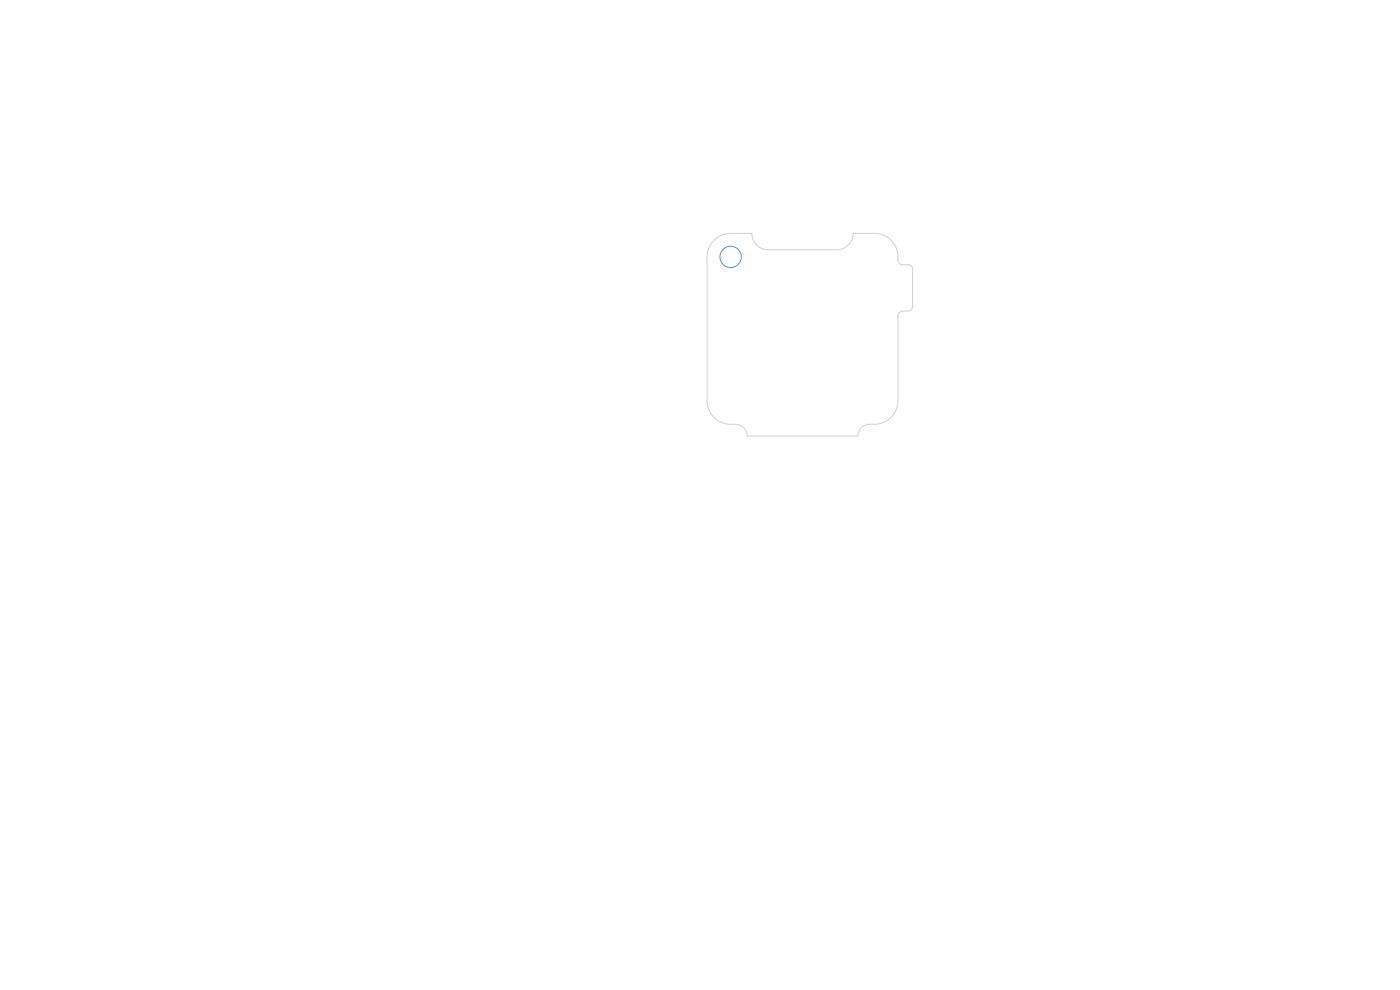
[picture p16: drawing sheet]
<svg xmlns="http://www.w3.org/2000/svg" width="297mm" height="210mm" viewBox="0 0 297 210" stroke-linecap="round" stroke-linejoin="round" font-family="sans-serif">
<circle cx="155" cy="54.5" r="2.26" fill="none" stroke="#5994dc" stroke-width=".21"/>
<path d="M151.5 51a5 5 0 0 1 3.5-1.5h4.5a3.5 3.5 0 0 0 3.5 3.5h14.5a3.5 3.5 0 0 0 3.5-3.5h4.5a5.2 5.2 0 0 1 5 5.9l.2 .4 .5 .3 1.4 .1a1 1 0 0 1 1 1v7.8a1 1 0 0 1-1 1h-1.1a1 1 0 0 0-1 1v18a5.2 5.2 0 0 1-6.2 5 2.5 2.5 0 0 0-2.3 2.5h-23.5a2.5 2.5 0 0 0-2.5-2.5 5.2 5.2 0 0 1-6-5v-30.5a5 5 0 0 1 1.5-3.5z" fill="none" stroke="#d0d2cd" stroke-width=".21"/>
</svg>
